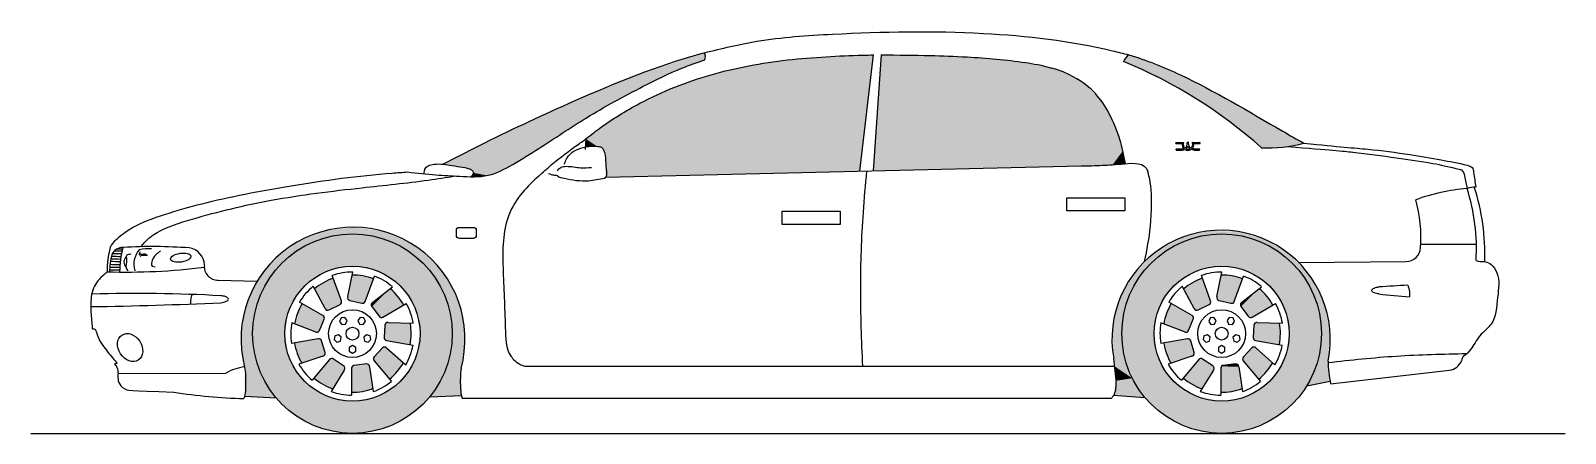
# Model space of a CAD drawing. Header units: millimetres. Extents: x 278.96 to 284.18, y 239.77 to 241.14.
import ezdxf

# ---------------------------------------------------------------- set-up
doc = ezdxf.new("R2010")
doc.units = ezdxf.units.MM
doc.layers.add('HATCH', color=7, linetype='Continuous')

# ---------------------------------------------------------------- blocks, each defined once
blk = doc.blocks.new('*U1')
at = {"layer": 'HATCH', "color": 251, "linetype": 'Continuous'}
for points in [[(14.3566, 7.4367), (14.27, 7.386), (14.3313, 7.4069)], [(14.4133, 7.4409), (14.3566, 7.4367), (14.3313, 7.4069)], [(14.4536, 7.4624), (14.3566, 7.4367), (14.5013, 7.4525)], [(14.5013, 7.4525), (14.3566, 7.4367), (14.4133, 7.4409)], [(14.4536, 7.4624), (14.5013, 7.4525), (14.5539, 7.4612)], [(14.5539, 7.4612), (14.5013, 7.4525), (14.6503, 7.4332)], [(14.5013, 7.4525), (14.5893, 7.4409), (14.6503, 7.4332)], [(14.5893, 7.4409), (14.6713, 7.4069), (14.6503, 7.4332)], [(14.6503, 7.4332), (14.6713, 7.4069), (14.7357, 7.3804)], [(14.27, 7.386), (14.2001, 7.3139), (14.2609, 7.3529)], [(14.3313, 7.4069), (14.27, 7.386), (14.2609, 7.3529)], [(14.6713, 7.4069), (14.7417, 7.3529), (14.7357, 7.3804)], [(14.7357, 7.3804), (14.7417, 7.3529), (14.8038, 7.3068)], [(14.2609, 7.3529), (14.2001, 7.3139), (14.2068, 7.2825)], [(14.7417, 7.3529), (14.7957, 7.2825), (14.8038, 7.3068)], [(14.2001, 7.3139), (14.152, 7.2258), (14.2068, 7.2825)], [(14.2068, 7.2825), (14.152, 7.2258), (14.1729, 7.2005)], [(14.8038, 7.3068), (14.7957, 7.2825), (14.8498, 7.2176)], [(14.7957, 7.2825), (14.8297, 7.2005), (14.8498, 7.2176)], [(14.152, 7.2258), (14.1293, 7.1281), (14.1729, 7.2005)], [(14.8498, 7.2176), (14.8297, 7.2005), (14.8702, 7.1193)], [(14.1729, 7.2005), (14.1293, 7.1281), (14.1613, 7.1125)], [(14.8297, 7.2005), (14.8413, 7.1125), (14.8702, 7.1193)], [(14.1293, 7.1281), (14.1335, 7.0278), (14.1613, 7.1125)], [(14.1613, 7.1125), (14.1335, 7.0278), (14.1703, 7.0345)], [(14.8413, 7.1125), (14.8284, 7.0199), (14.8636, 7.0192)], [(14.8702, 7.1193), (14.8413, 7.1125), (14.8636, 7.0192)], [(14.1703, 7.0345), (14.1335, 7.0278), (14.1971, 6.9606)], [(14.1335, 7.0278), (14.1363, 7.0013), (14.1971, 6.9606)], [(14.8284, 7.0199), (14.7908, 6.9342), (14.8636, 7.0192)], [(14.8636, 7.0192), (14.7908, 6.9342), (14.8637, 7.0128)], [(14.8637, 7.0128), (14.7908, 6.9342), (14.8705, 6.9509)], [(14.141, 6.9517), (14.1332, 6.9022), (14.24, 6.8949)], [(14.1363, 7.0013), (14.141, 6.9517), (14.1971, 6.9606)], [(14.1971, 6.9606), (14.141, 6.9517), (14.24, 6.8949)]]:
    blk.add_solid(points, dxfattribs=at)
blk = doc.blocks.new('*U2')
at = {"layer": 'HATCH', "color": 251, "linetype": 'Continuous'}
for points in [[(11.5459, 7.4755), (11.4472, 7.4632), (11.6444, 7.4618)], [(11.355, 7.4258), (11.2757, 7.3659), (11.3715, 7.4069)], [(11.4472, 7.4632), (11.355, 7.4258), (11.4535, 7.4409)], [(11.4535, 7.4409), (11.355, 7.4258), (11.3715, 7.4069)], [(11.4472, 7.4632), (11.5415, 7.4525), (11.6444, 7.4618)], [(11.4472, 7.4632), (11.4535, 7.4409), (11.5415, 7.4525)], [(11.6444, 7.4618), (11.5415, 7.4525), (11.6295, 7.4409)], [(11.6444, 7.4618), (11.6295, 7.4409), (11.736, 7.4231)], [(11.6295, 7.4409), (11.7115, 7.4069), (11.736, 7.4231)], [(11.736, 7.4231), (11.7115, 7.4069), (11.8146, 7.3621)], [(11.3715, 7.4069), (11.2757, 7.3659), (11.301, 7.3529)], [(11.7115, 7.4069), (11.7819, 7.3529), (11.8146, 7.3621)], [(11.2757, 7.3659), (11.2145, 7.2875), (11.301, 7.3529)], [(11.301, 7.3529), (11.2145, 7.2875), (11.247, 7.2825)], [(11.8146, 7.3621), (11.7819, 7.3529), (11.8746, 7.2829)], [(11.7819, 7.3529), (11.8359, 7.2825), (11.8746, 7.2829)], [(11.2145, 7.2875), (11.1757, 7.1959), (11.247, 7.2825)], [(11.247, 7.2825), (11.1757, 7.1959), (11.213, 7.2005)], [(11.8746, 7.2829), (11.8359, 7.2825), (11.9122, 7.1908)], [(11.8359, 7.2825), (11.8699, 7.2005), (11.9122, 7.1908)], [(11.1757, 7.1959), (11.1618, 7.0974), (11.2015, 7.1125)], [(11.213, 7.2005), (11.1757, 7.1959), (11.2015, 7.1125)], [(11.8699, 7.2005), (11.8815, 7.1125), (11.9122, 7.1908)], [(11.9122, 7.1908), (11.8815, 7.1125), (11.9246, 7.0921)], [(11.2015, 7.1125), (11.1618, 7.0974), (11.2106, 7.0341)], [(11.8815, 7.1125), (11.8726, 7.0354), (11.9246, 7.0921)], [(11.1618, 7.0974), (11.1739, 6.9987), (11.2106, 7.0341)], [(11.9246, 7.0921), (11.8726, 7.0354), (11.9111, 6.9935)], [(11.2106, 7.0341), (11.1739, 6.9987), (11.2376, 6.9599)], [(11.8726, 7.0354), (11.8465, 6.9623), (11.9111, 6.9935)], [(11.1739, 6.9987), (11.174, 6.8988), (11.2376, 6.9599)], [(11.2376, 6.9599), (11.174, 6.8988), (11.281, 6.894)], [(11.8465, 6.9623), (11.8045, 6.8971), (11.9123, 6.9011)], [(11.9111, 6.9935), (11.8465, 6.9623), (11.9123, 6.9011)]]:
    blk.add_solid(points, dxfattribs=at)
blk = doc.blocks.new('*U3')
at = {"layer": 'HATCH', "color": 251, "linetype": 'Continuous'}
for points in [[(11.5753, 6.9154), (11.5474, 7.0044), (11.5386, 6.9125)], [(11.5411, 7.0011), (11.5386, 6.9125), (11.5474, 7.0044)], [(11.5474, 7.0044), (11.5753, 6.9154), (11.5886, 7.0094)], [(11.6108, 6.9249), (11.5886, 7.0094), (11.5753, 6.9154)], [(11.5886, 7.0094), (11.6108, 6.9249), (11.5964, 7.0069)], [(11.5998, 6.9994), (11.5964, 7.0069), (11.6108, 6.9249)], [(11.5386, 6.9125), (11.5411, 7.0011), (11.5386, 6.9945)]]:
    blk.add_solid(points, dxfattribs=at)
blk = doc.blocks.new('*U4')
at = {"layer": 'HATCH', "color": 251, "linetype": 'Continuous'}
for points in [[(11.6155, 7.0335), (11.6941, 6.9832), (11.6438, 7.0638)], [(11.6438, 7.0638), (11.7152, 7.0134), (11.6514, 7.0669)], [(11.7152, 7.0134), (11.6438, 7.0638), (11.6941, 6.9832)], [(11.6588, 7.0633), (11.6514, 7.0669), (11.7152, 7.0134)], [(11.6128, 7.0269), (11.6678, 6.9574), (11.6155, 7.0335)], [(11.6678, 6.9574), (11.6128, 7.0269), (11.6151, 7.0202)], [(11.6941, 6.9832), (11.6155, 7.0335), (11.6678, 6.9574)]]:
    blk.add_solid(points, dxfattribs=at)
blk = doc.blocks.new('*U5')
at = {"layer": 'HATCH', "color": 251, "linetype": 'Continuous'}
for points in [[(11.6489, 7.0995), (11.7415, 7.1116), (11.6512, 7.141)], [(11.7415, 7.1116), (11.6489, 7.0995), (11.7379, 7.0749)], [(11.6512, 7.141), (11.7382, 7.1482), (11.655, 7.1483)], [(11.7382, 7.1482), (11.6512, 7.141), (11.7415, 7.1116)], [(11.6629, 7.1503), (11.655, 7.1483), (11.7382, 7.1482)], [(11.6511, 7.0928), (11.7379, 7.0749), (11.6489, 7.0995)], [(11.7379, 7.0749), (11.6511, 7.0928), (11.6572, 7.0891)]]:
    blk.add_solid(points, dxfattribs=at)
blk = doc.blocks.new('*U6')
at = {"layer": 'HATCH', "color": 251, "linetype": 'Continuous'}
for points in [[(11.6102, 7.2195), (11.6054, 7.2129), (11.6692, 7.2664)], [(11.6072, 7.2049), (11.6692, 7.2664), (11.6054, 7.2129)], [(11.6692, 7.2664), (11.6072, 7.2049), (11.6953, 7.2403)], [(11.6321, 7.1716), (11.6953, 7.2403), (11.6072, 7.2049)], [(11.6953, 7.2403), (11.6321, 7.1716), (11.7161, 7.21)], [(11.6381, 7.1678), (11.7161, 7.21), (11.6321, 7.1716)], [(11.7161, 7.21), (11.6381, 7.1678), (11.6451, 7.169)]]:
    blk.add_solid(points, dxfattribs=at)
blk = doc.blocks.new('*U7')
at = {"layer": 'HATCH', "color": 251, "linetype": 'Continuous'}
for points in [[(11.5253, 7.2387), (11.5259, 7.2305), (11.5404, 7.3125)], [(11.5325, 7.2255), (11.5404, 7.3125), (11.5259, 7.2305)], [(11.5404, 7.3125), (11.5325, 7.2255), (11.5771, 7.3093)], [(11.5729, 7.2161), (11.5771, 7.3093), (11.5325, 7.2255)], [(11.5771, 7.3093), (11.5729, 7.2161), (11.6126, 7.2994)], [(11.5799, 7.217), (11.6126, 7.2994), (11.5729, 7.2161)], [(11.6126, 7.2994), (11.5799, 7.217), (11.5845, 7.2224)]]:
    blk.add_solid(points, dxfattribs=at)
blk = doc.blocks.new('*U8')
at = {"layer": 'HATCH', "color": 251, "linetype": 'Continuous'}
for points in [[(11.4121, 7.265), (11.4619, 7.1933), (11.4423, 7.2862)], [(11.448, 7.1988), (11.4537, 7.1929), (11.4121, 7.265)], [(11.4619, 7.1933), (11.4121, 7.265), (11.4537, 7.1929)], [(11.4423, 7.2862), (11.4989, 7.212), (11.4758, 7.3014)], [(11.4989, 7.212), (11.4423, 7.2862), (11.4619, 7.1933)], [(11.5037, 7.2173), (11.4758, 7.3014), (11.4989, 7.212)], [(11.4758, 7.3014), (11.5037, 7.2173), (11.5038, 7.2244)]]:
    blk.add_solid(points, dxfattribs=at)
blk = doc.blocks.new('*U9')
at = {"layer": 'HATCH', "color": 251, "linetype": 'Continuous'}
for points in [[(11.3538, 7.1818), (11.4449, 7.1614), (11.3697, 7.215)], [(11.4452, 7.1685), (11.3697, 7.215), (11.4449, 7.1614)], [(11.3697, 7.215), (11.4452, 7.1685), (11.4407, 7.174)], [(11.3443, 7.1462), (11.4286, 7.1233), (11.3538, 7.1818)], [(11.4449, 7.1614), (11.3538, 7.1818), (11.4286, 7.1233)], [(11.4144, 7.1185), (11.4225, 7.1177), (11.3443, 7.1462)], [(11.4286, 7.1233), (11.3443, 7.1462), (11.4225, 7.1177)]]:
    blk.add_solid(points, dxfattribs=at)
blk = doc.blocks.new('*U10')
at = {"layer": 'HATCH', "color": 251, "linetype": 'Continuous'}
for points in [[(11.344, 7.0806), (11.4317, 7.0935), (11.4247, 7.0949)], [(11.4317, 7.0935), (11.344, 7.0806), (11.436, 7.0879)], [(11.3532, 7.045), (11.436, 7.0879), (11.344, 7.0806)], [(11.436, 7.0879), (11.3532, 7.045), (11.4481, 7.0482)], [(11.3688, 7.0116), (11.4481, 7.0482), (11.3532, 7.045)], [(11.4481, 7.0482), (11.3688, 7.0116), (11.447, 7.0401)], [(11.4402, 7.0354), (11.447, 7.0401), (11.3688, 7.0116)]]:
    blk.add_solid(points, dxfattribs=at)
blk = doc.blocks.new('*U11')
at = {"layer": 'HATCH', "color": 251, "linetype": 'Continuous'}
for points in [[(11.4696, 7.0274), (11.4107, 6.9612), (11.4765, 7.0259)], [(11.4107, 6.9612), (11.4696, 7.0274), (11.4634, 7.0239)], [(11.4407, 6.9397), (11.4765, 7.0259), (11.4107, 6.9612)], [(11.4765, 7.0259), (11.4407, 6.9397), (11.5112, 7.0032)], [(11.474, 6.9242), (11.5112, 7.0032), (11.4407, 6.9397)], [(11.5112, 7.0032), (11.474, 6.9242), (11.5157, 6.9963)], [(11.5134, 6.9884), (11.5157, 6.9963), (11.474, 6.9242)]]:
    blk.add_solid(points, dxfattribs=at)
blk = doc.blocks.new('*U12')
at = {"layer": 'HATCH', "linetype": 'Continuous'}
for points in [[(11.6295, 7.4409), (11.3715, 7.4069), (11.7115, 7.4069)], [(11.4535, 7.4409), (11.3715, 7.4069), (11.6295, 7.4409)], [(11.5415, 7.4525), (11.4535, 7.4409), (11.6295, 7.4409)], [(11.7115, 7.4069), (11.301, 7.3529), (11.7819, 7.3529)], [(11.3715, 7.4069), (11.301, 7.3529), (11.7115, 7.4069)], [(11.301, 7.3529), (11.247, 7.2825), (11.4704, 7.3312)], [(11.4704, 7.3312), (11.247, 7.2825), (11.4063, 7.2986)], [(11.301, 7.3529), (11.5415, 7.3425), (11.7819, 7.3529)], [(11.301, 7.3529), (11.4704, 7.3312), (11.5415, 7.3425)], [(11.7819, 7.3529), (11.5415, 7.3425), (11.6125, 7.3312)], [(11.7819, 7.3529), (11.6125, 7.3312), (11.8359, 7.2825)], [(11.6125, 7.3312), (11.6766, 7.2986), (11.8359, 7.2825)], [(11.247, 7.2825), (11.213, 7.2005), (11.3554, 7.2477)], [(11.4063, 7.2986), (11.247, 7.2825), (11.3554, 7.2477)], [(11.6766, 7.2986), (11.7275, 7.2477), (11.8359, 7.2825)], [(11.8359, 7.2825), (11.7275, 7.2477), (11.8699, 7.2005)], [(11.3554, 7.2477), (11.213, 7.2005), (11.3227, 7.1836)], [(11.7275, 7.2477), (11.7602, 7.1836), (11.8699, 7.2005)], [(11.213, 7.2005), (11.2015, 7.1125), (11.3227, 7.1836)], [(11.3227, 7.1836), (11.2015, 7.1125), (11.3115, 7.1125)], [(11.8699, 7.2005), (11.7602, 7.1836), (11.8815, 7.1125)], [(11.7602, 7.1836), (11.7715, 7.1125), (11.8815, 7.1125)], [(11.2015, 7.1125), (11.213, 7.0245), (11.3115, 7.1125)], [(11.3115, 7.1125), (11.213, 7.0245), (11.3227, 7.0414)], [(11.8815, 7.1125), (11.7602, 7.0414), (11.8699, 7.0245)], [(11.7715, 7.1125), (11.7602, 7.0414), (11.8815, 7.1125)], [(11.3227, 7.0414), (11.213, 7.0245), (11.3554, 6.9773)], [(11.213, 7.0245), (11.247, 6.9425), (11.3554, 6.9773)], [(11.7602, 7.0414), (11.7275, 6.9773), (11.8699, 7.0245)], [(11.8699, 7.0245), (11.7275, 6.9773), (11.8359, 6.9425)], [(11.3554, 6.9773), (11.247, 6.9425), (11.4063, 6.9264)], [(11.7275, 6.9773), (11.6766, 6.9264), (11.8359, 6.9425)], [(11.247, 6.9425), (11.301, 6.8721), (11.4063, 6.9264)], [(11.4063, 6.9264), (11.301, 6.8721), (11.4704, 6.8937)], [(11.6766, 6.9264), (11.6125, 6.8937), (11.7819, 6.8721)], [(11.8359, 6.9425), (11.6766, 6.9264), (11.7819, 6.8721)], [(11.4704, 6.8937), (11.301, 6.8721), (11.5415, 6.8825)], [(11.5415, 6.8825), (11.301, 6.8721), (11.7819, 6.8721)], [(11.301, 6.8721), (11.3715, 6.818), (11.7819, 6.8721)], [(11.7819, 6.8721), (11.3715, 6.818), (11.7115, 6.818)], [(11.6125, 6.8937), (11.5415, 6.8825), (11.7819, 6.8721)], [(11.3715, 6.818), (11.4535, 6.7841), (11.7115, 6.818)], [(11.7115, 6.818), (11.4535, 6.7841), (11.6295, 6.7841)], [(11.4535, 6.7841), (11.5415, 6.7725), (11.6295, 6.7841)]]:
    blk.add_solid(points, dxfattribs=at)
blk = doc.blocks.new('*U13')
at = {"layer": 'HATCH', "color": 251, "linetype": 'Continuous'}
for points in [[(14.5009, 7.0011), (14.5596, 6.9994), (14.5072, 7.0044)], [(14.5072, 7.0044), (14.5562, 7.0069), (14.5484, 7.0094)], [(14.5562, 7.0069), (14.5072, 7.0044), (14.5596, 6.9994)], [(14.4984, 6.9945), (14.5707, 6.9249), (14.5009, 7.0011)], [(14.4984, 6.9125), (14.5351, 6.9154), (14.4984, 6.9945)], [(14.5707, 6.9249), (14.4984, 6.9945), (14.5351, 6.9154)], [(14.5596, 6.9994), (14.5009, 7.0011), (14.5707, 6.9249)]]:
    blk.add_solid(points, dxfattribs=at)
blk = doc.blocks.new('*U14')
at = {"layer": 'HATCH', "color": 251, "linetype": 'Continuous'}
for points in [[(14.5753, 7.0335), (14.6539, 6.9832), (14.6037, 7.0638)], [(14.6037, 7.0638), (14.675, 7.0134), (14.6112, 7.0669)], [(14.675, 7.0134), (14.6037, 7.0638), (14.6539, 6.9832)], [(14.6186, 7.0633), (14.6112, 7.0669), (14.675, 7.0134)], [(14.5726, 7.0269), (14.6276, 6.9574), (14.5753, 7.0335)], [(14.6276, 6.9574), (14.5726, 7.0269), (14.5749, 7.0202)], [(14.6539, 6.9832), (14.5753, 7.0335), (14.6276, 6.9574)]]:
    blk.add_solid(points, dxfattribs=at)
blk = doc.blocks.new('*U15')
at = {"layer": 'HATCH', "color": 251, "linetype": 'Continuous'}
for points in [[(14.6087, 7.0995), (14.7013, 7.1116), (14.611, 7.141)], [(14.7013, 7.1116), (14.6087, 7.0995), (14.6977, 7.0749)], [(14.611, 7.141), (14.6981, 7.1482), (14.6148, 7.1483)], [(14.6981, 7.1482), (14.611, 7.141), (14.7013, 7.1116)], [(14.6228, 7.1503), (14.6148, 7.1483), (14.6981, 7.1482)], [(14.6109, 7.0928), (14.6977, 7.0749), (14.6087, 7.0995)], [(14.6977, 7.0749), (14.6109, 7.0928), (14.617, 7.0891)]]:
    blk.add_solid(points, dxfattribs=at)
blk = doc.blocks.new('*U16')
at = {"layer": 'HATCH', "color": 251, "linetype": 'Continuous'}
for points in [[(14.57, 7.2195), (14.5653, 7.2129), (14.629, 7.2664)], [(14.567, 7.2049), (14.629, 7.2664), (14.5653, 7.2129)], [(14.629, 7.2664), (14.567, 7.2049), (14.6551, 7.2403)], [(14.5919, 7.1716), (14.6551, 7.2403), (14.567, 7.2049)], [(14.6551, 7.2403), (14.5919, 7.1716), (14.6759, 7.21)], [(14.5979, 7.1678), (14.6759, 7.21), (14.5919, 7.1716)], [(14.6759, 7.21), (14.5979, 7.1678), (14.6049, 7.169)]]:
    blk.add_solid(points, dxfattribs=at)
blk = doc.blocks.new('*U17')
at = {"layer": 'HATCH', "color": 251, "linetype": 'Continuous'}
for points in [[(14.4852, 7.2387), (14.4858, 7.2305), (14.5002, 7.3125)], [(14.4923, 7.2255), (14.5002, 7.3125), (14.4858, 7.2305)], [(14.5002, 7.3125), (14.4923, 7.2255), (14.5369, 7.3093)], [(14.5327, 7.2161), (14.5369, 7.3093), (14.4923, 7.2255)], [(14.5369, 7.3093), (14.5327, 7.2161), (14.5724, 7.2994)], [(14.5397, 7.217), (14.5724, 7.2994), (14.5327, 7.2161)], [(14.5724, 7.2994), (14.5397, 7.217), (14.5444, 7.2224)]]:
    blk.add_solid(points, dxfattribs=at)
blk = doc.blocks.new('*U18')
at = {"layer": 'HATCH', "color": 251, "linetype": 'Continuous'}
for points in [[(14.3719, 7.265), (14.4217, 7.1933), (14.4021, 7.2862)], [(14.4078, 7.1988), (14.4135, 7.1929), (14.3719, 7.265)], [(14.4217, 7.1933), (14.3719, 7.265), (14.4135, 7.1929)], [(14.4021, 7.2862), (14.4588, 7.212), (14.4356, 7.3014)], [(14.4588, 7.212), (14.4021, 7.2862), (14.4217, 7.1933)], [(14.4635, 7.2173), (14.4356, 7.3014), (14.4588, 7.212)], [(14.4356, 7.3014), (14.4635, 7.2173), (14.4636, 7.2244)]]:
    blk.add_solid(points, dxfattribs=at)
blk = doc.blocks.new('*U19')
at = {"layer": 'HATCH', "color": 251, "linetype": 'Continuous'}
for points in [[(14.3137, 7.1818), (14.4047, 7.1614), (14.3295, 7.215)], [(14.405, 7.1685), (14.3295, 7.215), (14.4047, 7.1614)], [(14.3295, 7.215), (14.405, 7.1685), (14.4005, 7.174)], [(14.3041, 7.1462), (14.3884, 7.1233), (14.3137, 7.1818)], [(14.4047, 7.1614), (14.3137, 7.1818), (14.3884, 7.1233)], [(14.3742, 7.1185), (14.3824, 7.1177), (14.3041, 7.1462)], [(14.3884, 7.1233), (14.3041, 7.1462), (14.3824, 7.1177)]]:
    blk.add_solid(points, dxfattribs=at)
blk = doc.blocks.new('*U20')
at = {"layer": 'HATCH', "color": 251, "linetype": 'Continuous'}
for points in [[(14.3038, 7.0806), (14.3915, 7.0935), (14.3846, 7.0949)], [(14.3915, 7.0935), (14.3038, 7.0806), (14.3959, 7.0879)], [(14.313, 7.045), (14.3959, 7.0879), (14.3038, 7.0806)], [(14.3959, 7.0879), (14.313, 7.045), (14.4079, 7.0482)], [(14.3286, 7.0116), (14.4079, 7.0482), (14.313, 7.045)], [(14.4079, 7.0482), (14.3286, 7.0116), (14.4068, 7.0401)], [(14.4001, 7.0354), (14.4068, 7.0401), (14.3286, 7.0116)]]:
    blk.add_solid(points, dxfattribs=at)
blk = doc.blocks.new('*U21')
at = {"layer": 'HATCH', "color": 251, "linetype": 'Continuous'}
for points in [[(14.4294, 7.0274), (14.3705, 6.9612), (14.4363, 7.0259)], [(14.3705, 6.9612), (14.4294, 7.0274), (14.4232, 7.0239)], [(14.4005, 6.9397), (14.4363, 7.0259), (14.3705, 6.9612)], [(14.4363, 7.0259), (14.4005, 6.9397), (14.4711, 7.0032)], [(14.4339, 6.9242), (14.4711, 7.0032), (14.4005, 6.9397)], [(14.4711, 7.0032), (14.4339, 6.9242), (14.4755, 6.9963)], [(14.4733, 6.9884), (14.4755, 6.9963), (14.4339, 6.9242)]]:
    blk.add_solid(points, dxfattribs=at)
blk = doc.blocks.new('*U22')
at = {"layer": 'HATCH', "linetype": 'Continuous'}
for points in [[(14.5893, 7.4409), (14.3313, 7.4069), (14.6713, 7.4069)], [(14.4133, 7.4409), (14.3313, 7.4069), (14.5893, 7.4409)], [(14.5013, 7.4525), (14.4133, 7.4409), (14.5893, 7.4409)], [(14.6713, 7.4069), (14.2609, 7.3529), (14.7417, 7.3529)], [(14.3313, 7.4069), (14.2609, 7.3529), (14.6713, 7.4069)], [(14.2609, 7.3529), (14.2068, 7.2825), (14.4302, 7.3312)], [(14.4302, 7.3312), (14.2068, 7.2825), (14.3661, 7.2986)], [(14.2609, 7.3529), (14.5013, 7.3425), (14.7417, 7.3529)], [(14.2609, 7.3529), (14.4302, 7.3312), (14.5013, 7.3425)], [(14.7417, 7.3529), (14.5013, 7.3425), (14.5724, 7.3312)], [(14.7417, 7.3529), (14.5724, 7.3312), (14.7957, 7.2825)], [(14.5724, 7.3312), (14.6365, 7.2986), (14.7957, 7.2825)], [(14.2068, 7.2825), (14.1729, 7.2005), (14.3152, 7.2477)], [(14.3661, 7.2986), (14.2068, 7.2825), (14.3152, 7.2477)], [(14.6365, 7.2986), (14.6874, 7.2477), (14.7957, 7.2825)], [(14.7957, 7.2825), (14.6874, 7.2477), (14.8297, 7.2005)], [(14.3152, 7.2477), (14.1729, 7.2005), (14.2825, 7.1836)], [(14.6874, 7.2477), (14.72, 7.1836), (14.8297, 7.2005)], [(14.1729, 7.2005), (14.1613, 7.1125), (14.2825, 7.1836)], [(14.2825, 7.1836), (14.1613, 7.1125), (14.2713, 7.1125)], [(14.8297, 7.2005), (14.72, 7.1836), (14.8413, 7.1125)], [(14.72, 7.1836), (14.7313, 7.1125), (14.8413, 7.1125)], [(14.1613, 7.1125), (14.1729, 7.0245), (14.2713, 7.1125)], [(14.2713, 7.1125), (14.1729, 7.0245), (14.2825, 7.0414)], [(14.8413, 7.1125), (14.72, 7.0414), (14.8297, 7.0245)], [(14.7313, 7.1125), (14.72, 7.0414), (14.8413, 7.1125)], [(14.2825, 7.0414), (14.1729, 7.0245), (14.3152, 6.9773)], [(14.1729, 7.0245), (14.2068, 6.9425), (14.3152, 6.9773)], [(14.72, 7.0414), (14.6874, 6.9773), (14.8297, 7.0245)], [(14.8297, 7.0245), (14.6874, 6.9773), (14.7957, 6.9425)], [(14.3152, 6.9773), (14.2068, 6.9425), (14.3661, 6.9264)], [(14.6874, 6.9773), (14.6365, 6.9264), (14.7957, 6.9425)], [(14.2068, 6.9425), (14.2609, 6.8721), (14.3661, 6.9264)], [(14.3661, 6.9264), (14.2609, 6.8721), (14.4302, 6.8937)], [(14.6365, 6.9264), (14.5724, 6.8937), (14.7417, 6.8721)], [(14.7957, 6.9425), (14.6365, 6.9264), (14.7417, 6.8721)], [(14.4302, 6.8937), (14.2609, 6.8721), (14.5013, 6.8825)], [(14.5013, 6.8825), (14.2609, 6.8721), (14.7417, 6.8721)], [(14.2609, 6.8721), (14.3313, 6.818), (14.7417, 6.8721)], [(14.7417, 6.8721), (14.3313, 6.818), (14.6713, 6.818)], [(14.5724, 6.8937), (14.5013, 6.8825), (14.7417, 6.8721)], [(14.3313, 6.818), (14.4133, 6.7841), (14.6713, 6.818)], [(14.6713, 6.818), (14.4133, 6.7841), (14.5893, 6.7841)], [(14.4133, 6.7841), (14.5013, 6.7725), (14.5893, 6.7841)]]:
    blk.add_solid(points, dxfattribs=at)
blk = doc.blocks.new('*U23')
at = {"layer": 'HATCH', "linetype": 'Continuous'}
for points in [[(12.7394, 8.0705), (12.5145, 7.9964), (12.7432, 8.0584)], [(12.7432, 8.0584), (12.5145, 7.9964), (12.7411, 8.046)], [(12.5145, 7.9964), (12.2897, 7.9028), (12.5352, 7.9577)], [(12.7411, 8.046), (12.5145, 7.9964), (12.6363, 8.0064)], [(12.6363, 8.0064), (12.5145, 7.9964), (12.5352, 7.9577)], [(12.5352, 7.9577), (12.2897, 7.9028), (12.339, 7.849)], [(12.2897, 7.9028), (12.0674, 7.8003), (12.339, 7.849)], [(12.339, 7.849), (12.0674, 7.8003), (12.1504, 7.7279)], [(12.0674, 7.8003), (11.8489, 7.6905), (12.1504, 7.7279)], [(12.1504, 7.7279), (11.8489, 7.6905), (12.053, 7.671)], [(11.8489, 7.6905), (11.9137, 7.6805), (12.053, 7.671)], [(11.9137, 7.6805), (11.9455, 7.6721), (12.053, 7.671)], [(11.9531, 7.6608), (11.9449, 7.6478), (12.0006, 7.6519)], [(11.9455, 7.6721), (11.9531, 7.6608), (12.053, 7.671)], [(12.053, 7.671), (11.9531, 7.6608), (12.0006, 7.6519)]]:
    blk.add_solid(points, dxfattribs=at)
blk = doc.blocks.new('*U24')
at = {"layer": 'HATCH', "linetype": 'Continuous'}
for points in [[(13.0543, 8.0491), (12.9251, 8.032), (13.269, 7.6667)], [(13.3157, 8.0631), (13.0543, 8.0491), (13.269, 7.6667)], [(12.7979, 8.0049), (12.6738, 7.9664), (13.269, 7.6667)], [(12.9251, 8.032), (12.7979, 8.0049), (13.269, 7.6667)], [(12.6738, 7.9664), (12.5542, 7.9156), (13.269, 7.6667)], [(12.5542, 7.9156), (12.441, 7.8522), (13.269, 7.6667)], [(12.441, 7.8522), (12.336, 7.7766), (12.3743, 7.7511)], [(12.441, 7.8522), (12.3743, 7.7511), (13.269, 7.6667)], [(12.336, 7.7766), (12.3344, 7.7493), (12.3743, 7.7511)], [(12.3743, 7.7511), (12.3928, 7.7448), (13.269, 7.6667)], [(12.3928, 7.7448), (12.4009, 7.7262), (13.269, 7.6667)], [(12.4009, 7.7262), (12.4037, 7.6465), (13.269, 7.6667)]]:
    blk.add_solid(points, dxfattribs=at)
blk = doc.blocks.new('*U25')
at = {"layer": 'HATCH', "linetype": 'Continuous'}
for points in [[(13.3151, 7.6678), (14.0879, 7.9113), (13.3416, 8.0631)], [(14.0316, 7.9659), (13.3416, 8.0631), (14.0879, 7.9113)], [(13.3416, 8.0631), (14.0316, 7.9659), (13.6307, 8.0563)], [(13.9935, 7.9893), (13.6307, 8.0563), (14.0316, 7.9659)], [(13.6307, 8.0563), (13.9935, 7.9893), (13.7739, 8.0448)], [(13.9695, 8.0017), (13.7739, 8.0448), (13.9935, 7.9893)], [(13.7739, 8.0448), (13.9695, 8.0017), (13.8448, 8.0353)], [(13.9512, 8.0091), (13.8448, 8.0353), (13.9695, 8.0017)], [(13.8448, 8.0353), (13.9512, 8.0091), (13.9234, 8.0184)], [(14.0879, 7.9113), (13.3151, 7.6678), (14.1312, 7.8362)], [(14.0234, 7.6844), (14.1312, 7.8362), (13.3151, 7.6678)], [(14.1312, 7.8362), (14.0234, 7.6844), (14.1496, 7.7903)], [(14.0939, 7.6867), (14.1496, 7.7903), (14.0234, 7.6844)], [(14.1496, 7.7903), (14.0939, 7.6867), (14.1587, 7.7619)], [(14.1302, 7.6888), (14.1587, 7.7619), (14.0939, 7.6867)], [(14.1587, 7.7619), (14.1302, 7.6888), (14.1649, 7.7356)], [(14.1737, 7.6922), (14.1649, 7.7356), (14.1302, 7.6888)]]:
    blk.add_solid(points, dxfattribs=at)
blk = doc.blocks.new('*U26')
at = {"layer": 'HATCH', "linetype": 'Continuous'}
for points in [[(14.1747, 8.0533), (14.1672, 8.0409), (14.3348, 8.0068)], [(14.1847, 8.0638), (14.1747, 8.0533), (14.3348, 8.0068)], [(14.1672, 8.0409), (14.3345, 7.9606), (14.3348, 8.0068)], [(14.3348, 8.0068), (14.3345, 7.9606), (14.4832, 7.9324)], [(14.3345, 7.9606), (14.4917, 7.8621), (14.4832, 7.9324)], [(14.4832, 7.9324), (14.4917, 7.8621), (14.7815, 7.7622)], [(14.4917, 7.8621), (14.637, 7.7466), (14.7815, 7.7622)], [(14.7815, 7.7622), (14.637, 7.7466), (14.7098, 7.7488)]]:
    blk.add_solid(points, dxfattribs=at)

msp = doc.modelspace()

# ---------------------------------------------------------------- linework, layer by layer
for p, q in [((281.7804, 240.6595), (281.8272, 241.0559)), ((281.8531, 241.0559), (281.8266, 240.6606)), ((280.8475, 240.7694), (280.8454, 240.7334)), ((280.9152, 240.6393), (282.5349, 240.6772)), ((283.8803, 240.4097), (283.691, 240.4097)), ((283.2749, 240.3479), (283.6409, 240.3514)), ((280.0153, 240.2172), (279.9839, 240.3036)), ((280.0368, 240.2315), (280.0539, 240.3153)), ((280.096, 240.2152), (280.1275, 240.3016)), ((282.9751, 240.2172), (282.9437, 240.3036)), ((282.9967, 240.2315), (283.0138, 240.3153)), ((283.0559, 240.2152), (283.0873, 240.3016)), ((279.5957, 240.2879), (279.7284, 240.2844)), ((279.9595, 240.1916), (279.9187, 240.2668)), ((280.1217, 240.2123), (280.1887, 240.2655)), ((282.9193, 240.1916), (282.8785, 240.2668)), ((283.0815, 240.2123), (283.1485, 240.2655)), ((279.9522, 240.1668), (279.8725, 240.2128)), ((279.9734, 240.1861), (280.0104, 240.2048)), ((280.044, 240.2183), (280.0844, 240.2089)), ((280.1187, 240.1977), (280.1436, 240.1644)), ((280.1566, 240.1618), (280.2362, 240.2078)), ((282.912, 240.1668), (282.8324, 240.2128)), ((282.9332, 240.1861), (282.9702, 240.2048)), ((283.0038, 240.2183), (283.0442, 240.2089)), ((283.0785, 240.1977), (283.1034, 240.1644)), ((283.1164, 240.1618), (283.1961, 240.2078)), ((279.9259, 240.1113), (279.8463, 240.1427)), ((279.9401, 240.1161), (279.9564, 240.1542)), ((280.1744, 240.1431), (280.2599, 240.1408)), ((282.8857, 240.1113), (282.8061, 240.1427)), ((282.8999, 240.1161), (282.9162, 240.1542)), ((283.1342, 240.1431), (283.2197, 240.1408)), ((279.1669, 240.1215), (279.1712, 240.1213)), ((279.9362, 240.0877), (279.8456, 240.0717)), ((280.1627, 240.1338), (280.1604, 240.0923)), ((282.896, 240.0877), (282.8055, 240.0717)), ((283.1225, 240.1338), (283.1202, 240.0923)), ((279.9596, 240.041), (279.9475, 240.0807)), ((280.1553, 240.0566), (280.1269, 240.0263)), ((280.1687, 240.0819), (280.2592, 240.066)), ((280.1703, 240.0561), (280.2343, 239.9994)), ((282.9194, 240.041), (282.9073, 240.0807)), ((283.1151, 240.0566), (283.0868, 240.0263)), ((283.1285, 240.0819), (283.2191, 240.066)), ((283.1301, 240.0561), (283.1941, 239.9994)), ((279.2518, 240.0032), (279.2424, 240.0028)), ((279.9517, 240.0282), (279.8706, 240.0012)), ((279.9749, 240.0167), (279.9157, 239.9463)), ((280.0249, 239.9812), (279.9802, 239.9083)), ((280.0227, 239.996), (279.988, 240.0187)), ((280.05, 239.9873), (280.05, 239.8953)), ((280.1001, 240.0022), (280.0589, 239.9972)), ((280.1112, 239.9922), (280.1238, 239.9076)), ((280.1266, 240.013), (280.1857, 239.9426)), ((280.6389, 239.9941), (282.6478, 239.9941)), ((282.9115, 240.0282), (282.8304, 240.0012)), ((282.9347, 240.0167), (282.8756, 239.9463)), ((282.9847, 239.9812), (282.94, 239.9083)), ((282.9826, 239.996), (282.9478, 240.0187)), ((283.0099, 239.9873), (283.0099, 239.8953)), ((283.0599, 240.0022), (283.0187, 239.9972)), ((283.0711, 239.9922), (283.0837, 239.9076)), ((283.0864, 240.013), (283.1455, 239.9426)), ((283.3837, 239.9347), (283.7884, 239.9806)), ((279.2544, 239.9691), (279.6213, 239.9704)), ((283.3023, 239.927), (283.382, 239.9437)), ((279.6855, 239.8916), (279.7925, 239.8868)), ((280.316, 239.8899), (280.4238, 239.8939)), ((280.4266, 239.8853), (282.6382, 239.8853)), ((282.6447, 239.895), (282.7515, 239.8877)), ((278.9571, 239.7653), (284.1831, 239.7653))]:
    msp.add_line(p, q)
at = {"linetype": 'Continuous'}
for p, q in [((282.8564, 240.7542), (282.8562, 240.7566)), ((282.857, 240.7575), (282.8824, 240.7575)), ((282.8572, 240.7535), (282.8782, 240.7535)), ((282.8581, 240.732), (282.858, 240.7344)), ((282.8588, 240.7352), (282.8779, 240.7352)), ((282.8589, 240.7312), (282.8779, 240.7312)), ((282.8968, 240.7582), (282.8992, 240.7582)), ((282.9136, 240.7575), (282.9389, 240.7575)), ((282.9178, 240.7535), (282.9388, 240.7535)), ((282.9181, 240.7352), (282.9372, 240.7352)), ((282.9181, 240.7312), (282.937, 240.7312)), ((282.9378, 240.732), (282.938, 240.7344)), ((282.9396, 240.7542), (282.9397, 240.7566))]:
    msp.add_line(p, q, dxfattribs=at)
for points in [[(282.4858, 240.5687), (282.6833, 240.5687), (282.6833, 240.5241), (282.4858, 240.5241)], [(281.5166, 240.5227), (281.7141, 240.5227), (281.7141, 240.4781), (281.5166, 240.4781)], [(280.014, 240.1588), (280.0088, 240.1471), (280.0164, 240.1367), (280.0291, 240.1381), (280.0344, 240.1498), (280.0268, 240.1602)], [(280.0919, 240.1588), (280.0791, 240.1602), (280.0715, 240.1498), (280.0768, 240.1381), (280.0895, 240.1367), (280.0971, 240.1471)], [(282.9739, 240.1588), (282.9686, 240.1471), (282.9762, 240.1367), (282.9889, 240.1381), (282.9942, 240.1498), (282.9866, 240.1602)], [(283.0517, 240.1588), (283.0389, 240.1602), (283.0314, 240.1498), (283.0366, 240.1381), (283.0494, 240.1367), (283.0569, 240.1471)], [(279.99, 240.0848), (279.9995, 240.0762), (280.0117, 240.0802), (280.0144, 240.0928), (280.0049, 240.1014), (279.9927, 240.0974)], [(280.1159, 240.0848), (280.1132, 240.0974), (280.101, 240.1014), (280.0915, 240.0928), (280.0941, 240.0802), (280.1064, 240.0762)], [(282.9498, 240.0848), (282.9593, 240.0762), (282.9716, 240.0802), (282.9742, 240.0928), (282.9647, 240.1014), (282.9525, 240.0974)], [(283.0757, 240.0848), (283.0731, 240.0974), (283.0608, 240.1014), (283.0513, 240.0928), (283.054, 240.0802), (283.0662, 240.0762)], [(280.0529, 240.0391), (280.0641, 240.0455), (280.0641, 240.0583), (280.0529, 240.0648), (280.0418, 240.0583), (280.0418, 240.0455)], [(283.0128, 240.0391), (283.0239, 240.0455), (283.0239, 240.0583), (283.0128, 240.0648), (283.0016, 240.0583), (283.0016, 240.0455)]]:
    msp.add_lwpolyline(points, close=True)
msp.add_lwpolyline([(280.4168, 240.4676), (280.4646, 240.4676, -0.414214), (280.4746, 240.4576), (280.4746, 240.44, -0.414214), (280.4646, 240.43), (280.4168, 240.43, -0.414214), (280.4068, 240.44), (280.4068, 240.4576, -0.414214)], format="xyb", close=True)
for centre, radius in [((280.0529, 240.1053), 0.34), ((283.0128, 240.1053), 0.34), ((280.0529, 240.1053), 0.23), ((283.0128, 240.1053), 0.23), ((280.0529, 240.1053), 0.0814), ((283.0128, 240.1053), 0.0814), ((280.0529, 240.1053), 0.022), ((283.0128, 240.1053), 0.022)]:
    msp.add_circle(centre, radius)
for centre, radius, start, end in [((281.2279, 241.0494), 0.0268, 336.8002, 31.101), ((282.7374, 241.007), 0.0644, 129.7167, 155.5677), ((282.0467, 239.5027), 1.6563, 48.3023, 67.5681), ((283.1706, 241.2115), 0.4727, 267.3101, 285.0011), ((283.9143, 239.8879), 0.7157, 95.2948, 109.6607), ((283.212, 240.432), 0.4795, 355.9168, 15.7121), ((283.219, 240.397), 0.6614, 356.324, 17.9163), ((283.1965, 240.3807), 0.7126, 357.6013, 18.3161), ((280.0547, 240.0869), 0.3814, 344.7167, 194.4788), ((283.0109, 240.0863), 0.3717, 348.4718, 190.1687), ((279.4738, 240.3267), 0.2564, 163.4841, 182.3665), ((279.2712, 240.3583), 0.0412, 88.3426, 155.4546), ((279.6323, 240.3099), 0.3723, 166.0831, 179.1699), ((279.371, 238.6747), 1.7275, 85.8227, 93.2695), ((279.4882, 240.3379), 0.0604, 1.2651, 81.8123), ((283.6404, 240.4014), 0.05, 270.5423, 355.9168), ((279.4057, 240.3221), 0.1799, 162.765, 181.9319), ((279.2821, 242.4978), 2.1463, 268.563, 269.4731), ((279.284, 242.506), 2.1463, 268.5548, 269.4495), ((279.2865, 242.515), 2.1463, 268.5451, 269.4167), ((279.2884, 242.5245), 2.1463, 268.5884, 269.4099), ((279.2891, 242.5334), 2.1463, 268.7518, 269.4403), ((279.2939, 242.5404), 2.1463, 268.873, 269.3546), ((283.9049, 240.4411), 0.0903, 253.3332, 272.2728), ((279.2808, 242.4615), 2.1463, 268.3138, 277.159), ((279.2805, 242.4688), 2.1463, 268.5381, 269.459), ((279.2824, 242.4781), 2.1463, 268.495, 269.4195), ((279.2837, 242.4873), 2.1463, 268.4817, 269.4032), ((279.5944, 240.334), 0.0461, 173.4863, 271.57), ((280.0529, 240.1053), 0.2, 109.1689, 130.2997), ((280.0529, 240.1053), 0.21, 89.7285, 109.2085), ((280.0529, 240.1053), 0.2, 69.1689, 90.2997), ((280.0529, 240.1053), 0.21, 49.7285, 69.2085), ((283.0128, 240.1053), 0.2, 109.1689, 130.2997), ((283.0128, 240.1053), 0.21, 89.7285, 109.2085), ((283.0128, 240.1053), 0.2, 69.1689, 90.2997), ((283.0128, 240.1053), 0.21, 49.7285, 69.2085), ((279.3104, 234.6384), 5.6039, 86.9854, 91.4773), ((280.0529, 240.1053), 0.21, 129.7285, 149.2085), ((280.0529, 240.1053), 0.2, 29.1689, 50.2997), ((283.0128, 240.1053), 0.21, 129.7285, 149.2085), ((283.0128, 240.1053), 0.2, 29.1689, 50.2997), ((283.9393, 234.6743), 5.6039, 92.9913, 94.0018), ((283.8929, 243.3397), 3.1181, 263.6605, 265.5738), ((278.9384, 255.1526), 14.9568, 270.85498, 272.55474), ((280.0529, 240.1053), 0.2, 149.1689, 170.2997), ((279.9689, 240.195), 0.01, 200, 296.8479), ((280.0059, 240.2138), 0.01, 296.8479, 20), ((280.0462, 240.2281), 0.01, 160, 256.8479), ((280.0866, 240.2186), 0.01, 256.8479, 340), ((280.1267, 240.2037), 0.01, 120, 216.8479), ((280.0529, 240.1053), 0.21, 9.7285, 29.2085), ((283.0128, 240.1053), 0.2, 149.1689, 170.2997), ((282.9287, 240.195), 0.01, 200, 296.8479), ((282.9657, 240.2138), 0.01, 296.8479, 20), ((283.006, 240.2281), 0.01, 160, 256.8479), ((283.0465, 240.2186), 0.01, 256.8479, 340), ((283.0865, 240.2037), 0.01, 120, 216.8479), ((283.0128, 240.1053), 0.21, 9.7285, 29.2085), ((280.0529, 240.1053), 0.21, 169.7285, 189.2085), ((279.9472, 240.1581), 0.01, 336.8479, 60), ((280.1516, 240.1704), 0.01, 216.8479, 300), ((280.1727, 240.1332), 0.01, 80, 176.8479), ((280.0529, 240.1053), 0.2, 349.1689, 10.2997), ((283.0128, 240.1053), 0.21, 169.7285, 189.2085), ((282.907, 240.1581), 0.01, 336.8479, 60), ((283.1114, 240.1704), 0.01, 216.8479, 300), ((283.1325, 240.1332), 0.01, 80, 176.8479), ((283.0128, 240.1053), 0.2, 349.1689, 10.2997), ((279.1707, 240.1113), 0.01, 17.0699, 87.163), ((279.9309, 240.12), 0.01, 240, 336.8479), ((279.938, 240.0778), 0.01, 16.8479, 100), ((280.1704, 240.0918), 0.01, 176.8479, 260), ((282.8907, 240.12), 0.01, 240, 336.8479), ((282.8978, 240.0778), 0.01, 16.8479, 100), ((283.1302, 240.0918), 0.01, 176.8479, 260), ((280.0529, 240.1053), 0.2, 189.1689, 210.2997), ((279.95, 240.0381), 0.01, 280, 16.8479), ((280.1626, 240.0497), 0.01, 40, 136.8479), ((280.0529, 240.1053), 0.21, 329.7285, 349.2085), ((283.0128, 240.1053), 0.2, 189.1689, 210.2997), ((282.9098, 240.0381), 0.01, 280, 16.8479), ((283.1224, 240.0497), 0.01, 40, 136.8479), ((283.0128, 240.1053), 0.21, 329.7285, 349.2085), ((279.7078, 239.8191), 0.1743, 97.3973, 119.7589), ((280.0529, 240.1053), 0.21, 209.7285, 229.2085), ((279.9825, 240.0103), 0.01, 56.8479, 140), ((280.0173, 239.9876), 0.01, 320, 56.8479), ((280.06, 239.9873), 0.01, 96.8479, 180), ((280.1012, 239.9922), 0.01, 0, 96.8479), ((280.1342, 240.0194), 0.01, 136.8479, 220), ((280.0529, 240.1053), 0.2, 309.1689, 330.2997), ((283.0128, 240.1053), 0.21, 209.7285, 229.2085), ((282.9423, 240.0103), 0.01, 56.8479, 140), ((282.9771, 239.9876), 0.01, 320, 56.8479), ((283.0199, 239.9873), 0.01, 96.8479, 180), ((283.0611, 239.9922), 0.01, 0, 96.8479), ((283.0941, 240.0194), 0.01, 136.8479, 220), ((283.0128, 240.1053), 0.2, 309.1689, 330.2997), ((283.7827, 240.0303), 0.05, 276.4706, 339.8314), ((280.0529, 240.1053), 0.2, 229.1689, 250.2997), ((280.0529, 240.1053), 0.21, 289.7285, 309.2085), ((283.0128, 240.1053), 0.2, 229.1689, 250.2997), ((283.0128, 240.1053), 0.21, 289.7285, 309.2085), ((279.7197, 241.5812), 1.6975, 260.6806, 268.7522), ((280.0529, 240.1053), 0.21, 249.7285, 269.2085), ((280.0529, 240.1053), 0.2, 269.1689, 290.2997), ((283.0128, 240.1053), 0.21, 249.7285, 269.2085), ((283.0128, 240.1053), 0.2, 269.1689, 290.2997)]:
    msp.add_arc(centre, radius, start, end)
for centre, radius, start, end in [((282.857, 240.7567), 0.0008, 90, 184.401), ((282.8572, 240.7543), 0.0008, 184.401, 270), ((282.8588, 240.7344), 0.0008, 90, 184.401), ((282.8589, 240.732), 0.0008, 184.401, 270), ((282.898, 240.7503), 0.0201, 170.9246, 226.135), ((282.898, 240.7503), 0.0161, 157.8152, 232.0175), ((282.8824, 240.7567), 0.0008, 337.8152, 90), ((282.898, 240.7503), 0.0201, 239.9995, 300.0005), ((282.898, 240.7503), 0.0161, 247.3037, 292.6963), ((282.8968, 240.7574), 0.0008, 90, 176.4608), ((282.8992, 240.7574), 0.0008, 3.5392, 90), ((282.898, 240.7503), 0.0161, 307.9825, 22.1848), ((282.898, 240.7503), 0.0201, 313.865, 9.0754), ((282.9136, 240.7567), 0.0008, 90, 202.1848), ((282.937, 240.732), 0.0008, 270, 355.599), ((282.9372, 240.7344), 0.0008, 355.599, 90), ((282.9388, 240.7543), 0.0008, 270, 355.599), ((282.9389, 240.7567), 0.0008, 355.599, 90)]:
    msp.add_arc(centre, radius, start, end, dxfattribs=at)
at = {"color": 251}
for centre, radius, start, end in [((279.2997, 240.3496), 0.0251, 129.5278, 226.0816), ((279.1218, 240.3565), 0.1624, 351.1908, 4.4186), ((279.3828, 240.343), 0.0743, 139.2689, 198.0975), ((279.3585, 240.233), 0.1617, 86.315, 101.4111)]:
    msp.add_arc(centre, radius, start, end, dxfattribs=at)
msp.add_ellipse((279.468, 240.3644), major_axis=(0.0344, 0.0052), ratio=0.433581, dxfattribs=at)
msp.add_ellipse((279.2957, 240.058), major_axis=(-0.0279, 0.0426), ratio=0.764917)
for points in [[(281.2509, 241.0633), (281.4299, 241.1023), (281.688, 241.1267), (282.2013, 241.1294), (282.641, 241.0702), (282.6962, 241.0566)], [(280.7739, 240.6833), (280.7822, 240.7015), (280.7962, 240.7197), (280.8136, 240.7312), (280.8475, 240.7424), (280.8888, 240.7436), (280.9008, 240.7407), (280.9079, 240.7321), (280.9149, 240.6941), (280.9175, 240.6584), (280.9158, 240.6402), (280.9116, 240.6349)], [(280.7502, 240.6608), (280.7625, 240.6718), (280.7813, 240.6759), (280.8299, 240.6709), (280.8665, 240.6723)], [(280.9116, 240.6349), (280.8571, 240.6258), (280.7732, 240.6344), (280.7508, 240.6402)], [(283.5486, 240.2407), (283.5304, 240.2454), (283.5232, 240.2522), (283.5322, 240.2607), (283.5482, 240.2646)], [(279.6051, 240.2107), (279.6232, 240.2157), (279.6303, 240.2226), (279.6212, 240.231), (279.6051, 240.2346)]]:
    msp.add_spline(points, degree=3)
for points, knots in [([(280.2405, 240.6567), (280.2727, 240.6529), (280.3317, 240.6464), (280.4229, 240.6424), (280.5152, 240.6362), (280.6034, 240.6841), (280.712, 240.7517), (280.8556, 240.849), (281.0197, 240.9378), (281.1548, 241.0048), (281.2265, 241.0302), (281.2526, 241.0388)], [2.442766, 2.442766, 2.442766, 2.442766, 12.898637, 21.577214, 32.079493, 41.924526, 53.067441, 73.676693, 97.689447, 113.340122, 122.229779, 122.229779, 122.229779, 122.229779]), ([(280.3604, 240.6833), (280.402, 240.7048), (280.5427, 240.7774), (280.8231, 240.9084), (281.0818, 241.0158), (281.2357, 241.0591), (281.2509, 241.0633)], [1.711277, 1.711277, 1.711277, 1.711277, 16.819547, 52.810196, 101.629626, 106.994521, 106.994521, 106.994521, 106.994521]), ([(280.8413, 240.7643), (280.8587, 240.7785), (280.8763, 240.7923), (280.9378, 240.8371), (280.9837, 240.8656), (281.07, 240.9113), (281.1098, 240.9297), (281.1911, 240.9621), (281.2326, 240.9761), (281.317, 241.0004), (281.3599, 241.0105), (281.4897, 241.0354), (281.5778, 241.0445), (281.7075, 241.0522), (281.7489, 241.0539), (281.8025, 241.0553), (281.8148, 241.0556), (281.8272, 241.0559)], [19.695889, 19.695889, 19.695889, 19.695889, 26.520781, 26.520781, 42.915803, 42.915803, 56.198787, 56.198787, 69.481772, 69.481772, 82.843731, 82.843731, 109.567647, 109.567647, 122.025264, 122.025264, 125.738074, 125.738074, 125.738074, 125.738074]), ([(281.8531, 241.0559), (281.9098, 241.0555), (281.9651, 241.0551), (282.0622, 241.0527), (282.1041, 241.0512), (282.1792, 241.0471), (282.2125, 241.0447), (282.2789, 241.0386), (282.312, 241.0348), (282.3722, 241.0258), (282.3994, 241.021), (282.4349, 241.0112)], [1.45436, 1.45436, 1.45436, 1.45436, 18.080103, 18.080103, 30.702564, 30.702564, 40.761164, 40.761164, 50.819764, 50.819764, 59.209828, 59.209828, 59.209828, 59.209828]), ([(282.6962, 241.0566), (282.7573, 241.0377), (282.9282, 240.9693), (283.1297, 240.8479), (283.2684, 240.7685), (283.293, 240.755)], [267.179704, 267.179704, 267.179704, 267.179704, 289.161091, 332.884874, 341.931627, 341.931627, 341.931627, 341.931627]), ([(282.6852, 240.685), (282.6733, 240.747), (282.6458, 240.8322), (282.5974, 240.9234), (282.5223, 240.9744), (282.4699, 241.0003), (282.4349, 241.0112)], [0.893833, 0.893833, 0.893833, 0.893833, 5.102714, 25.055301, 36.497758, 40.289238, 40.289238, 40.289238, 40.289238]), ([(280.6875, 240.6428), (280.7014, 240.6555), (280.7447, 240.6951), (280.7974, 240.7342), (280.8357, 240.7605), (280.8413, 240.7643)], [0, 0, 0, 0, 5.654041, 17.589707, 19.61456, 19.61456, 19.61456, 19.61456]), ([(283.2369, 240.7435), (283.3881, 240.7308), (283.4737, 240.7243), (283.5996, 240.7059), (283.722, 240.6898), (283.7934, 240.6728), (283.835, 240.6629), (283.8424, 240.6349), (283.846, 240.6141), (283.8483, 240.6005)], [5.806167, 5.806167, 5.806167, 5.806167, 16.593212, 31.566611, 44.051714, 53.311045, 54.101107, 56.403227, 60.743856, 60.743856, 60.743856, 60.743856]), ([(283.293, 240.755), (283.4153, 240.7422), (283.5114, 240.7356), (283.6417, 240.7191), (283.756, 240.698), (283.823, 240.6869), (283.8683, 240.6743), (283.8722, 240.6429), (283.8758, 240.6215), (283.8784, 240.6053)], [2.179637, 2.179637, 2.179637, 2.179637, 16.593212, 31.034804, 41.769345, 50.868592, 52.719059, 54.379519, 59.470995, 59.470995, 59.470995, 59.470995]), ([(280.297, 240.6505), (280.2971, 240.6593), (280.3006, 240.6694), (280.3099, 240.6795), (280.3451, 240.6866), (280.3847, 240.6802), (280.4257, 240.6728), (280.4533, 240.6697), (280.468, 240.6549), (280.4622, 240.6461), (280.4564, 240.6406)], [0.411942, 0.411942, 0.411942, 0.411942, 1.414744, 3.267598, 5.624742, 12.227094, 16.163206, 19.526922, 20.693294, 22.994404, 22.994404, 22.994404, 22.994404]), ([(281.8034, 240.6601), (281.7988, 240.6129), (281.7872, 240.4796), (281.7793, 240.2572), (281.7857, 240.0825), (281.7895, 239.9941)], [52.183815, 52.183815, 52.183815, 52.183815, 67.478156, 95.376895, 123.917576, 123.917576, 123.917576, 123.917576]), ([(282.5349, 240.6772), (282.559, 240.6778), (282.6052, 240.6789), (282.6735, 240.6836), (282.7519, 240.6909), (282.7615, 240.6585)], [0, 0, 0, 0, 7.244764, 13.853546, 20.544264, 20.544264, 20.544264, 20.544264]), ([(282.7501, 240.3512), (282.7588, 240.391), (282.7753, 240.481), (282.7751, 240.5941), (282.7675, 240.636), (282.7615, 240.6585)], [8.007145, 8.007145, 8.007145, 8.007145, 20.222876, 35.470247, 41.488343, 41.488343, 41.488343, 41.488343]), ([(279.228, 240.3996), (279.2405, 240.4204), (279.2722, 240.4479), (279.3264, 240.4829), (279.4189, 240.5145), (279.5815, 240.5621), (279.8518, 240.6138), (280.0902, 240.6465), (280.223, 240.6555), (280.2405, 240.6567)], [0.881891, 0.881891, 0.881891, 0.881891, 2.950258, 7.52921, 22.012456, 38.726524, 73.367299, 110.66856, 116.324209, 116.324209, 116.324209, 116.324209]), ([(279.3327, 240.4018), (279.35, 240.423), (279.3708, 240.4397), (279.4098, 240.4662), (279.5513, 240.511), (279.7868, 240.5679), (280.0571, 240.6007), (280.2668, 240.6218), (280.3719, 240.6382), (280.4022, 240.6432)], [0.281335, 0.281335, 0.281335, 0.281335, 1.80682, 5.255252, 19.957378, 49.63514, 83.306913, 107.742229, 117.651527, 117.651527, 117.651527, 117.651527]), ([(280.6875, 240.6428), (280.6682, 240.625), (280.6267, 240.5869), (280.5638, 240.485), (280.5638, 240.3191), (280.5737, 240.165), (280.5742, 240.0404), (280.6158, 240.0035), (280.6333, 239.9961), (280.6389, 239.9941)], [0, 0, 0, 0, 8.485084, 18.155463, 37.675753, 59.579495, 70.408858, 74.63787, 76.560721, 76.560721, 76.560721, 76.560721]), ([(280.7209, 240.6514), (280.7264, 240.6493), (280.7361, 240.6462), (280.7473, 240.646), (280.7539, 240.6418), (280.7562, 240.6396), (280.7577, 240.6383)], [0.460423, 0.460423, 0.460423, 0.460423, 2.26721, 3.514086, 3.891643, 4.473316, 4.473316, 4.473316, 4.473316]), ([(283.9085, 240.3509), (283.9187, 240.349), (283.9334, 240.3419), (283.9623, 240.2991), (283.9505, 240.2263), (283.9472, 240.145), (283.8999, 240.1089), (283.8738, 240.0735), (283.8598, 240.0459), (283.8415, 240.0314), (283.8375, 240.0294), (283.835, 240.0285)], [0, 0, 0, 0, 2.634086, 6.518795, 15.518099, 25.664462, 30.815769, 33.871967, 39.898616, 40.473653, 41.358049, 41.358049, 41.358049, 41.358049]), ([(279.2176, 240.3161), (279.1997, 240.3001), (279.1833, 240.284), (279.1642, 240.2511), (279.1597, 240.2001), (279.1643, 240.1549), (279.1661, 240.1286), (279.1669, 240.1215)], [0, 0, 0, 0, 2.573007, 5.486503, 11.939195, 18.018701, 20.405139, 20.405139, 20.405139, 20.405139]), ([(283.6468, 240.2706), (283.6488, 240.2653), (283.6532, 240.2525), (283.6527, 240.2389), (283.6523, 240.2309)], [0.385056, 0.385056, 0.385056, 0.385056, 2.060264, 4.429813, 4.429813, 4.429813, 4.429813]), ([(279.5064, 240.2389), (279.5045, 240.2336), (279.5011, 240.223), (279.5009, 240.2119), (279.5012, 240.2064)], [0.385056, 0.385056, 0.385056, 0.385056, 2.060264, 3.708519, 3.708519, 3.708519, 3.708519]), ([(279.1802, 240.1143), (279.1908, 240.0798), (279.2047, 240.0625), (279.2314, 240.0271), (279.2473, 240.009), (279.2518, 240.0032)], [24.95403, 24.95403, 24.95403, 24.95403, 28.333378, 33.664892, 36.371646, 36.371646, 36.371646, 36.371646]), ([(283.8474, 240.0362), (283.7675, 240.0348), (283.6097, 240.0312), (283.4527, 240.0144), (283.3752, 240.0056)], [3.3223, 3.3223, 3.3223, 3.3223, 27.272575, 50.660213, 50.660213, 50.660213, 50.660213]), ([(279.2424, 240.0028), (279.2484, 239.9948), (279.2553, 239.9827), (279.2535, 239.9536), (279.255, 239.9267), (279.289, 239.9106), (279.4448, 239.9062)], [36.427493, 36.427493, 36.427493, 36.427493, 40.094645, 42.253028, 47.731517, 48.936362, 48.936362, 48.936362, 48.936362]), ([(279.6854, 239.9915), (279.6868, 239.9821), (279.6892, 239.9646), (279.6877, 239.9293), (279.6903, 239.9002), (279.6827, 239.8842)], [0, 0, 0, 0, 2.845901, 5.271977, 10.73555, 10.73555, 10.73555, 10.73555]), ([(280.4226, 239.9863), (280.4217, 239.9764), (280.4196, 239.9538), (280.4204, 239.9204), (280.4224, 239.8955), (280.4266, 239.8853)], [0, 0, 0, 0, 2.989658, 6.795563, 10.139256, 10.139256, 10.139256, 10.139256]), ([(282.645, 240.0206), (282.6465, 240.0064), (282.6494, 239.9782), (282.6543, 239.9362), (282.6507, 239.9023), (282.6402, 239.8879), (282.6381, 239.8853)], [0, 0, 0, 0, 4.274931, 8.490534, 12.850045, 13.846869, 13.846869, 13.846869, 13.846869]), ([(283.3751, 240.012), (283.3753, 239.9991), (283.3766, 239.9731), (283.3813, 239.9475), (283.3837, 239.9347)], [5.940353, 5.940353, 5.940353, 5.940353, 9.810953, 13.726158, 13.726158, 13.726158, 13.726158])]:
    msp.add_open_spline(points, degree=3, knots=knots)
at = {"linetype": 'Continuous'}
for points, knots in [([(282.8777, 240.7352), (282.879, 240.7353), (282.8803, 240.7353), (282.8824, 240.7356), (282.8833, 240.7357), (282.8841, 240.7359)], [0, 0, 0, 0, 0.4764115, 0.4764115, 0.8771047, 0.8771047, 0.8771047, 0.8771047]), ([(282.8779, 240.7312), (282.8813, 240.7314), (282.8848, 240.7316), (282.8879, 240.7329), (282.888, 240.733)], [0, 0, 0, 0, 1.229824, 1.276695, 1.276695, 1.276695, 1.276695]), ([(282.8881, 240.7377), (282.8884, 240.7379), (282.8888, 240.7382), (282.8902, 240.7395), (282.8913, 240.7407), (282.8929, 240.7434), (282.8936, 240.7447), (282.8951, 240.7486), (282.8955, 240.7515), (282.8958, 240.7555), (282.8959, 240.7565), (282.896, 240.7575)], [1.643842, 1.643842, 1.643842, 1.643842, 1.847146, 1.847146, 2.564972, 2.564972, 3.175183, 3.175183, 4.400697, 4.400697, 4.775634, 4.775634, 4.775634, 4.775634]), ([(282.8918, 240.7355), (282.8945, 240.7379), (282.8967, 240.7414), (282.8979, 240.7449), (282.898, 240.7451)], [1.855389, 1.855389, 1.855389, 1.855389, 3.176835, 3.23777, 3.23777, 3.23777, 3.23777]), ([(282.9042, 240.7355), (282.9015, 240.7379), (282.8993, 240.7414), (282.898, 240.7449), (282.898, 240.7451)], [1.855389, 1.855389, 1.855389, 1.855389, 3.176835, 3.23777, 3.23777, 3.23777, 3.23777]), ([(282.9079, 240.7377), (282.9075, 240.7379), (282.9072, 240.7382), (282.9058, 240.7395), (282.9047, 240.7407), (282.903, 240.7434), (282.9024, 240.7447), (282.9009, 240.7486), (282.9005, 240.7515), (282.9002, 240.7555), (282.9001, 240.7565), (282.9, 240.7575)], [1.643842, 1.643842, 1.643842, 1.643842, 1.847146, 1.847146, 2.564972, 2.564972, 3.175183, 3.175183, 4.400697, 4.400697, 4.775634, 4.775634, 4.775634, 4.775634]), ([(282.9181, 240.7312), (282.9147, 240.7314), (282.9112, 240.7316), (282.9081, 240.7329), (282.908, 240.733)], [0, 0, 0, 0, 1.229824, 1.276695, 1.276695, 1.276695, 1.276695]), ([(282.9183, 240.7352), (282.9169, 240.7353), (282.9157, 240.7353), (282.9136, 240.7356), (282.9127, 240.7357), (282.9119, 240.7359)], [0, 0, 0, 0, 0.4764115, 0.4764115, 0.8771047, 0.8771047, 0.8771047, 0.8771047])]:
    msp.add_open_spline(points, degree=3, knots=knots, dxfattribs=at)
for points in [[(283.8784, 240.6053), (283.8683, 240.6041), (283.8581, 240.6028), (283.8483, 240.6005)], [(283.835, 240.0285), (283.8333, 240.0233), (283.8315, 240.0181), (283.8297, 240.013)]]:
    msp.add_open_spline(points, degree=3)
at = {"color": 251}
for points in [[(279.2838, 240.369), (279.2856, 240.3737), (279.2909, 240.3761), (279.2991, 240.377)], [(279.3294, 240.3841), (279.3269, 240.3737), (279.3323, 240.3778), (279.3352, 240.3737), (279.3368, 240.3758), (279.3535, 240.3724), (279.3352, 240.3716), (279.3298, 240.3687)], [(279.3993, 240.3879), (279.3896, 240.3799), (279.3712, 240.3559), (279.3707, 240.3353), (279.381, 240.3336)], [(279.2823, 240.3316), (279.283, 240.3263), (279.2888, 240.3212)]]:
    msp.add_spline(points, degree=3, dxfattribs=at)

# ---------------------------------------------------------------- block references
at = {"layer": 'HATCH', "linetype": 'Continuous'}
for name in ['*U23', '*U24', '*U25', '*U26', '*U12', '*U22']:
    msp.add_blockref(name, (268.5115, 232.9928), dxfattribs=at)
at = {"layer": 'HATCH', "color": 251, "linetype": 'Continuous'}
for name in ['*U2', '*U1', '*U8', '*U7', '*U18', '*U17', '*U6', '*U16', '*U9', '*U19', '*U5', '*U15', '*U10', '*U20', '*U4', '*U14', '*U11', '*U3', '*U21', '*U13']:
    msp.add_blockref(name, (268.5115, 232.9928), dxfattribs=at)

doc.saveas('drawing.dxf')
